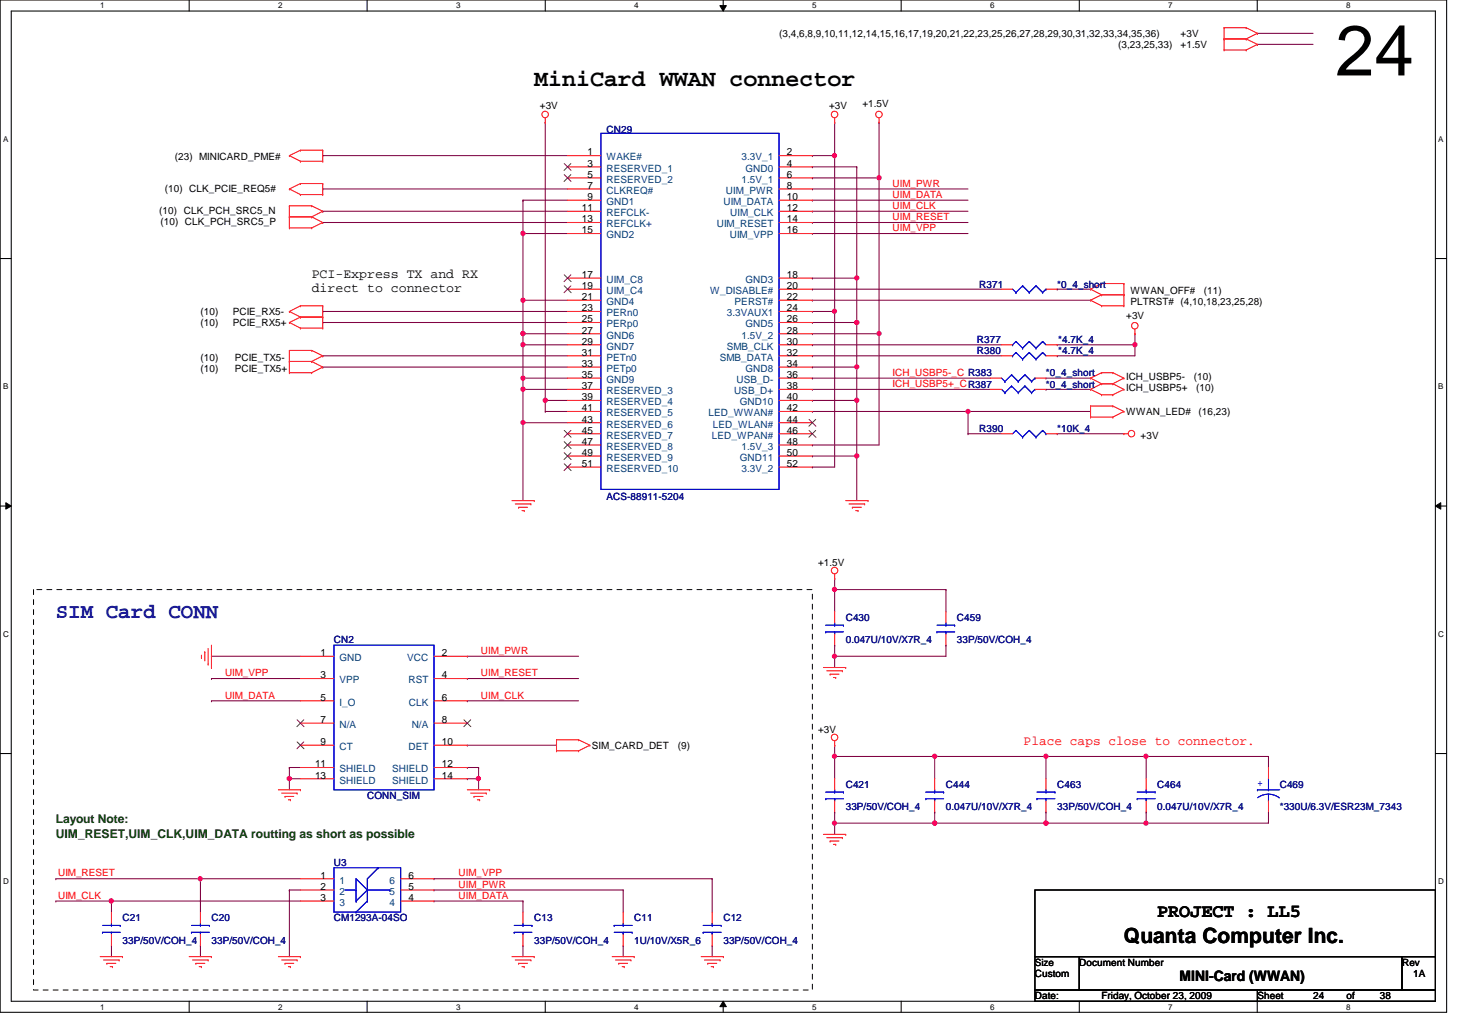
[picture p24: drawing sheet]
<svg xmlns="http://www.w3.org/2000/svg" width="297mm" height="210mm" viewBox="0 0 297 210" stroke-linecap="round" stroke-linejoin="round" font-family="sans-serif">
<defs><g id="words">
<text font-size="14.4" x="271.3" y="15.3">24</text>
<text font-size="4.7" x="108.5" y="17.5">MiniCard WWAN connector</text>
<text font-size="4.3" fill="#000080" x="11.3" y="125.6">SIM Card CONN</text>
<text font-size="4.3" x="228.3" y="191.6">Quanta Computer Inc.</text>
<text font-size="3.8" x="235.1" y="186.3">PROJECT : LL5</text>
<text font-size="2.9" x="239.6" y="199.3">MINI-Card (WWAN)</text>
<g font-size="2.7">
<text x="63.3" y="56.4">PCI-Express TX and RX</text>
<text x="63.3" y="59.3">direct to connector</text>
</g>
<text font-size="2.7" fill="#f00" x="208" y="151.3">Place caps close to connector.</text>
<g font-size="2.5" fill="#004000">
<text x="11.3" y="167.3">Layout Note:</text>
<text x="11.3" y="170.2">UIM_RESET,UIM_CLK,UIM_DATA routting as short as possible</text>
</g>
<g font-size="2">
<text x="158.3" y="7.5">(3,4,6,8,9,10,11,12,14,15,16,17,19,20,21,22,23,25,26,27,28,29,30,31,32,33,34,35,36)</text>
<text x="227.2" y="9.8">(3,23,25,33)</text>
<text x="239.9" y="9.8">+1.5V</text>
<text x="239.9" y="7.5">+3V</text>
<text x="109.7" y="22.2">+3V</text>
<text x="168.4" y="22.2">+3V</text>
<text x="175.2" y="21.8">+1.5V</text>
<text x="35.5" y="32.4">(23) MINICARD_PME#</text>
<text x="119.4" y="31.6">1</text>
<text x="119.4" y="33.9">3</text>
<text x="159.8" y="31.6">2</text>
<text x="159.8" y="33.9">4</text>
<text x="33.5" y="38.9">(10) CLK_PCIE_REQ5#</text>
<text x="119.4" y="36.1">5</text>
<text x="119.4" y="38.4">7</text>
<text x="119.4" y="40.6">9</text>
<text x="159.8" y="36.1">6</text>
<text x="159.8" y="38.4">8</text>
<text x="159.8" y="40.6">10</text>
<text x="32.3" y="43.5">(10) CLK_PCH_SRC5_N</text>
<text x="32.6" y="45.8">(10) CLK_PCH_SRC5_P</text>
<text x="118.2" y="42.9">11</text>
<text x="118.2" y="45.2">13</text>
<text x="118.2" y="47.4">15</text>
<text x="159.8" y="42.9">12</text>
<text x="159.8" y="45.2">14</text>
<text x="159.8" y="47.4">16</text>
<text x="118.2" y="56.5">17</text>
<text x="118.2" y="58.7">19</text>
<text x="159.8" y="56.5">18</text>
<text x="159.8" y="58.7">20</text>
<text x="229.7" y="59.8">WWAN_OFF#</text>
<text x="244.6" y="59.8">(11)</text>
<text x="40.7" y="64.1">(10)</text>
<text x="47.3" y="64.1">PCIE_RX5-</text>
<text x="118.2" y="61">21</text>
<text x="118.2" y="63.2">23</text>
<text x="118.2" y="65.5">25</text>
<text x="159.8" y="61">22</text>
<text x="159.8" y="63.2">24</text>
<text x="159.8" y="65.5">26</text>
<text x="228.8" y="64.7">+3V</text>
<text x="229.7" y="62">PLTRST# (4,10,18,23,25,28)</text>
<text x="40.7" y="66.3">(10)</text>
<text x="47.3" y="66.3">PCIE_RX5+</text>
<text x="118.2" y="67.8">27</text>
<text x="118.2" y="70">29</text>
<text x="159.8" y="67.8">28</text>
<text x="159.8" y="70">30</text>
<text x="40.7" y="75.6">(10)</text>
<text x="40.7" y="73.3">(10)</text>
<text x="47.7" y="75.6">PCIE_TX5+</text>
<text x="47.7" y="73.3">PCIE_TX5-</text>
<text x="118.2" y="72.3">31</text>
<text x="118.2" y="74.5">33</text>
<text x="118.2" y="76.8">35</text>
<text x="159.8" y="72.3">32</text>
<text x="159.8" y="74.5">34</text>
<text x="159.8" y="76.8">36</text>
<text x="228.8" y="77.2">ICH_USBP5-</text>
<text x="242.6" y="77.2">(10)</text>
<text x="118.2" y="79.1">37</text>
<text x="118.2" y="81.3">39</text>
<text x="118.2" y="83.6">41</text>
<text x="159.8" y="79.1">38</text>
<text x="159.8" y="81.3">40</text>
<text x="159.8" y="83.6">42</text>
<text x="228.8" y="79.4">ICH_USBP5+</text>
<text x="243" y="79.4">(10)</text>
<text x="118.2" y="85.9">43</text>
<text x="118.2" y="88.1">45</text>
<text x="159.8" y="85.9">44</text>
<text x="159.8" y="88.1">46</text>
<text x="228.8" y="84.4">WWAN_LED#</text>
<text x="231.7" y="89.2">+3V</text>
<text x="243.5" y="84.4">(16,23)</text>
<text x="118.2" y="90.4">47</text>
<text x="118.2" y="92.6">49</text>
<text x="118.2" y="94.9">51</text>
<text x="159.8" y="90.4">48</text>
<text x="159.8" y="92.6">50</text>
<text x="159.8" y="94.9">52</text>
<text x="166.2" y="114.9">+1.5V</text>
<text x="65.1" y="133.3">1</text>
<text x="65.1" y="137.8">3</text>
<text x="89.7" y="133.3">2</text>
<text x="89.7" y="137.8">4</text>
<text x="65.1" y="142.4">5</text>
<text x="89.7" y="142.4">6</text>
<text x="65.1" y="146.9">7</text>
<text x="89.7" y="146.9">8</text>
<text x="166.2" y="148.8">+3V</text>
<text x="64" y="155.9">11</text>
<text x="65.1" y="151.4">9</text>
<text x="89.7" y="151.4">10</text>
<text x="89.7" y="155.9">12</text>
<text x="120.3" y="152.2">SIM_CARD_DET</text>
<text x="137.7" y="152.2">(9)</text>
<text x="64" y="158.2">13</text>
<text x="89.7" y="158.2">14</text>
<text x="65.1" y="178.5">1</text>
<text x="83" y="178.5">6</text>
<text x="65.1" y="180.8">2</text>
<text x="65.1" y="183">3</text>
<text x="83" y="183">4</text>
<text x="83" y="180.8">5</text>
<text x="210.3" y="196.3">Size</text>
<text x="219.3" y="196.3">Document Number</text>
<text x="284.9" y="196.3">Rev</text>
<text x="210.3" y="203.1">Date:</text>
<text x="210.3" y="198.5">Custom</text>
<text x="223.8" y="203.1">Friday, October 23, 2009</text>
<text x="255.5" y="203.1">Sheet</text>
<text x="266.8" y="203.1">24</text>
<text x="273.6" y="203.1">of</text>
<text x="280.3" y="203.1">38</text>
<text x="287.1" y="198.5">1A</text>
</g>
<g font-size="2" fill="#000080">
<text x="123.2" y="27">CN29</text>
<text x="199" y="58.4">R371</text>
<text x="214.8" y="58.4">*0_4_short</text>
<text x="198.5" y="72">R380</text>
<text x="198.5" y="69.7">R377</text>
<text x="215" y="72">*4.7K_4</text>
<text x="215" y="69.7">*4.7K_4</text>
<text x="212.5" y="76.5">*0_4_short</text>
<text x="212.5" y="78.7">*0_4_short</text>
<text x="199" y="87.8">R390</text>
<text x="214.8" y="87.8">*10K_4</text>
<text x="123.2" y="101.6">ACS-88911-5204</text>
<text x="67.9" y="130.7">CN2</text>
<text x="171.8" y="126.2">C430</text>
<text x="171.8" y="130.7">0.047U/10V/X7R_4</text>
<text x="194.4" y="126.2">C459</text>
<text x="194.4" y="130.7">33P/50V/COH_4</text>
<text x="171.8" y="160.1">C421</text>
<text x="192.2" y="160.1">C444</text>
<text x="214.8" y="160.1">C463</text>
<text x="235.1" y="160.1">C464</text>
<text x="260" y="160.1">C469</text>
<text x="74.6" y="162.4">CONN_SIM</text>
<text x="171.8" y="164.6">33P/50V/COH_4</text>
<text x="192.2" y="164.6">0.047U/10V/X7R_4</text>
<text x="214.8" y="164.6">33P/50V/COH_4</text>
<text x="235.1" y="164.6">0.047U/10V/X7R_4</text>
<text x="260" y="164.6">*330U/6.3V/ESR23M_7343</text>
<text x="67.9" y="175.9">U3</text>
<text x="24.9" y="187.2">C21</text>
<text x="24.9" y="191.8">33P/50V/COH_4</text>
<text x="43" y="187.2">C20</text>
<text x="43" y="191.8">33P/50V/COH_4</text>
<text x="67.9" y="187.2">CM1293A-04SO</text>
<text x="108.5" y="187.2">C13</text>
<text x="108.5" y="191.8">33P/50V/COH_4</text>
<text x="128.9" y="187.2">C11</text>
<text x="128.9" y="191.8">1U/10V/X5R_6</text>
<text x="147" y="187.2">C12</text>
<text x="147" y="191.8">33P/50V/COH_4</text>
</g>
<g font-size="2" fill="#004080">
<text x="123.2" y="32.6">WAKE#</text>
<text x="123.2" y="34.9">RESERVED_1</text>
<text x="150.7" y="32.6">3.3V_1</text>
<text x="151.5" y="34.9">GND0</text>
<text x="123.2" y="37.1">RESERVED_2</text>
<text x="123.2" y="39.4">CLKREQ#</text>
<text x="123.2" y="41.7">GND1</text>
<text x="147" y="41.7">UIM_DATA</text>
<text x="147.5" y="39.4">UIM_PWR</text>
<text x="150.7" y="37.1">1.5V_1</text>
<text x="123.2" y="43.9">REFCLK-</text>
<text x="123.2" y="46.2">REFCLK+</text>
<text x="145.6" y="46.2">UIM_RESET</text>
<text x="148.4" y="43.9">UIM_CLK</text>
<text x="123.2" y="48.4">GND2</text>
<text x="148.3" y="48.4">UIM_VPP</text>
<text x="123.2" y="57.5">UIM_C8</text>
<text x="123.2" y="59.7">UIM_C4</text>
<text x="144.3" y="59.7">W_DISABLE#</text>
<text x="151.5" y="57.5">GND3</text>
<text x="123.2" y="62">GND4</text>
<text x="123.2" y="64.3">PERn0</text>
<text x="147.7" y="64.3">3.3VAUX1</text>
<text x="149.3" y="62">PERST#</text>
<text x="123.2" y="66.5">PERp0</text>
<text x="123.2" y="68.8">GND6</text>
<text x="123.2" y="71">GND7</text>
<text x="147.7" y="71">SMB_CLK</text>
<text x="150.7" y="68.8">1.5V_2</text>
<text x="151.5" y="66.5">GND5</text>
<text x="123.2" y="73.3">PETn0</text>
<text x="123.2" y="75.6">PETp0</text>
<text x="123.2" y="77.8">GND9</text>
<text x="146.3" y="73.3">SMB_DATA</text>
<text x="149.6" y="77.8">USB_D-</text>
<text x="151.5" y="75.6">GND8</text>
<text x="123.2" y="80.1">RESERVED_3</text>
<text x="123.2" y="82.3">RESERVED_4</text>
<text x="149.1" y="80.1">USB_D+</text>
<text x="150.3" y="82.3">GND10</text>
<text x="123.2" y="84.6">RESERVED_5</text>
<text x="123.2" y="86.9">RESERVED_6</text>
<text x="123.2" y="89.1">RESERVED_7</text>
<text x="144" y="84.6">LED_WWAN#</text>
<text x="144.6" y="89.1">LED_WPAN#</text>
<text x="144.9" y="86.9">LED_WLAN#</text>
<text x="123.2" y="91.4">RESERVED_8</text>
<text x="123.2" y="93.6">RESERVED_9</text>
<text x="123.2" y="95.9">RESERVED_10</text>
<text x="150.3" y="93.6">GND11</text>
<text x="150.7" y="91.4">1.5V_3</text>
<text x="150.7" y="95.9">3.3V_2</text>
<text x="69" y="134.3">GND</text>
<text x="82.7" y="134.3">VCC</text>
<text x="69" y="138.9">VPP</text>
<text x="69" y="143.4">I_O</text>
<text x="83" y="138.9">RST</text>
<text x="83.1" y="143.4">CLK</text>
<text x="69" y="147.9">N/A</text>
<text x="83.6" y="147.9">N/A</text>
<text x="69" y="152.4">CT</text>
<text x="83" y="152.4">DET</text>
<text x="69" y="159.2">SHIELD</text>
<text x="69" y="156.9">SHIELD</text>
<text x="79.7" y="159.2">SHIELD</text>
<text x="79.7" y="156.9">SHIELD</text>
<text x="69" y="179.5">1</text>
<text x="79.1" y="179.5">6</text>
<text x="69" y="181.8">2</text>
<text x="69" y="184.1">3</text>
<text x="79.1" y="184.1">4</text>
<text x="79.1" y="181.8">5</text>
</g>
<g font-size="2" fill="#f00">
<text x="181.4" y="37.9">UIM_PWR</text>
<text x="181.4" y="40.2">UIM_DATA</text>
<text x="181.4" y="44.7">UIM_RESET</text>
<text x="181.4" y="42.5">UIM_CLK</text>
<text x="181.4" y="47">UIM_VPP</text>
<text x="181.4" y="76.4">ICH_USBP5-_C R383</text>
<text x="181.4" y="78.7">ICH_USBP5+_CR387</text>
<text x="45.7" y="137.4">UIM_VPP</text>
<text x="97.7" y="132.9">UIM_PWR</text>
<text x="97.7" y="137.4">UIM_RESET</text>
<text x="45.7" y="141.9">UIM_DATA</text>
<text x="97.7" y="141.9">UIM_CLK</text>
<text x="11.8" y="178.1">UIM_RESET</text>
<text x="93.2" y="178.1">UIM_VPP</text>
<text x="11.8" y="182.6">UIM_CLK</text>
<text x="93.2" y="182.6">UIM_DATA</text>
<text x="93.2" y="180.4">UIM_PWR</text>
</g>
<text font-size="2" fill="#00f" x="255.5" y="159.8">+</text>
<g font-size="1.6">
<text x="20.4" y="1.7">1</text>
<text x="56.5" y="1.7">2</text>
<text x="92.7" y="1.7">3</text>
<text x="128.9" y="1.7">4</text>
<text x="165" y="1.7">5</text>
<text x="201.2" y="1.7">6</text>
<text x="237.4" y="1.7">7</text>
<text x="273.5" y="1.7">8</text>
<text x=".6" y="28.8">A</text>
<text x="292.2" y="28.8">A</text>
<text x=".6" y="79.1">B</text>
<text x="292.2" y="79.1">B</text>
<text x=".6" y="129.4">C</text>
<text x="292.2" y="129.4">C</text>
<text x=".6" y="179.7">D</text>
<text x="292.2" y="179.7">D</text>
<text x="20.4" y="205.1">1</text>
<text x="56.5" y="205.1">2</text>
<text x="92.7" y="205.1">3</text>
<text x="128.9" y="205.1">4</text>
<text x="165" y="205.1">5</text>
<text x="201.2" y="205.1">6</text>
<text x="237.4" y="205.1">7</text>
<text x="273.5" y="205.1">8</text>
</g>
</g></defs>
<path d="M0 0h293.9v205.7h-293.9zM2.3 2.2h289.3v201.3h-289.3z" fill="none" stroke="#000" stroke-width=".21"/>
<g fill="#fff">
<path d="M20.4 .3h.8v1.8h-.8z"/>
<path d="M20.4 203.7h.8v1.8h-.8z"/>
</g>
<path d="M38.4 0v2.2M38.4 203.5v2.2" fill="none" stroke="#000" stroke-width=".21"/>
<g fill="#fff">
<path d="M56.5 .3h.9v1.8h-.9z"/>
<path d="M56.5 203.7h.9v1.8h-.9z"/>
</g>
<path d="M74.6 0v2.2M74.6 203.5v2.2" fill="none" stroke="#000" stroke-width=".21"/>
<g fill="#fff">
<path d="M92.7 .3h.9v1.8h-.9z"/>
<path d="M92.7 203.7h.9v1.8h-.9z"/>
</g>
<path d="M110.8 0v2.2M110.8 203.5v2.2" fill="none" stroke="#000" stroke-width=".21"/>
<g fill="#fff">
<path d="M128.9 .3h.8v1.8h-.8z"/>
<path d="M128.9 203.7h.8v1.8h-.8z"/>
</g>
<path d="M146.9 0v2.2M146.9 203.5v2.2" fill="none" stroke="#000" stroke-width=".21"/>
<path d="M146.3 1.1h1.3l-.7 1.1zM146.9 203.5l.7 1.1h-1.3z" fill="#000"/>
<path d="M146.3 1.1h1.3l-.7 1.1zM146.9 203.5l.7 1.1h-1.3z" fill="none" stroke="#000" stroke-width=".2"/>
<g fill="#fff">
<path d="M165 .3h.9v1.8h-.9z"/>
<path d="M165 203.7h.9v1.8h-.9z"/>
</g>
<path d="M183.1 0v2.2M183.1 203.5v2.2" fill="none" stroke="#000" stroke-width=".21"/>
<g fill="#fff">
<path d="M201.2 .3h.9v1.8h-.9z"/>
<path d="M201.2 203.7h.9v1.8h-.9z"/>
</g>
<path d="M219.3 0v2.2M219.3 203.5v2.2" fill="none" stroke="#000" stroke-width=".21"/>
<g fill="#fff">
<path d="M237.4 .3h.8v1.8h-.8z"/>
<path d="M237.4 203.7h.8v1.8h-.8z"/>
</g>
<path d="M255.4 0v2.2M255.4 203.5v2.2" fill="none" stroke="#000" stroke-width=".21"/>
<g fill="#fff">
<path d="M273.5 .3h.9v1.8h-.9z"/>
<path d="M273.5 203.7h.9v1.8h-.9z"/>
<path d="M.6 27.4h1.1v1.8h-1.1z"/>
<path d="M292.2 27.4h1.1v1.8h-1.1z"/>
<path d="M.6 77.7h1.1v1.8h-1.1z"/>
<path d="M292.2 77.7h1.1v1.8h-1.1z"/>
</g>
<path d="M0 52.5h2.3M291.6 52.5h2.3" fill="none" stroke="#000" stroke-width=".21"/>
<g fill="#fff">
<path d="M.6 128h1.2v1.8h-1.2z"/>
<path d="M292.2 128h1.2v1.8h-1.2z"/>
</g>
<path d="M0 102.8h2.3M291.6 102.8h2.3" fill="none" stroke="#000" stroke-width=".21"/>
<path d="M1.2 102.2l1.1 .6-1.1 .7zM291.6 102.8l1.1-.6v1.3z" fill="#000"/>
<path d="M1.2 102.2l1.1 .6-1.1 .7zM291.6 102.8l1.1-.6v1.3z" fill="none" stroke="#000" stroke-width=".2"/>
<g fill="#fff">
<path d="M.6 178.3h1.2v1.8h-1.2z"/>
<path d="M292.2 178.3h1.2v1.8h-1.2z"/>
</g>
<path d="M0 153.1h2.3M291.6 153.1h2.3" fill="none" stroke="#000" stroke-width=".21"/>
<path d="M165.1 33.9h.1M165.1 33.9h9M174.1 33.9h.1M174.1 33.9v31.6M174.1 56.5h.1M165.1 63.3h.1M165.1 63.3h4.5M165.1 94.9h.1M165.1 94.9h4.5M174.1 92.7h.1M174.1 92.7v9" fill="none" stroke="#800040" stroke-width=".21"/>
<circle cx="174.1" cy="65.5" r=".43" fill="#f0f"/>
<circle cx="174.1" cy="65.5" r=".43" fill="none" stroke="#f0f" stroke-width=".21"/>
<circle cx="174.1" cy="56.5" r=".43" fill="#f0f"/>
<circle cx="174.1" cy="56.5" r=".43" fill="none" stroke="#f0f" stroke-width=".21"/>
<path d="M174.1 65.5h.1M174.1 65.5v9.1" fill="none" stroke="#800040" stroke-width=".21"/>
<circle cx="174.1" cy="65.5" r=".43" fill="#f0f"/>
<circle cx="174.1" cy="65.5" r=".43" fill="none" stroke="#f0f" stroke-width=".21"/>
<path d="M106.3 76.8h.1M106.3 76.8h9" fill="none" stroke="#800040" stroke-width=".21"/>
<circle cx="106.3" cy="76.8" r=".43" fill="#f0f"/>
<circle cx="106.3" cy="76.8" r=".43" fill="none" stroke="#f0f" stroke-width=".21"/>
<path d="M106.3 70.1h.1M106.3 70.1h9" fill="none" stroke="#800040" stroke-width=".21"/>
<circle cx="106.2" cy="70" r=".44" fill="#f0f"/>
<circle cx="106.2" cy="70" r=".44" fill="none" stroke="#f0f" stroke-width=".21"/>
<path d="M106.3 67.8h.1M106.3 67.8h9M106.3 85.9h.1M106.3 85.9v15.8" fill="none" stroke="#800040" stroke-width=".21"/>
<circle cx="106.3" cy="85.8" r=".43" fill="#f0f"/>
<circle cx="106.3" cy="85.8" r=".43" fill="none" stroke="#f0f" stroke-width=".21"/>
<path d="M106.3 61h.1M106.3 61h9M106.3 61v6.8" fill="none" stroke="#800040" stroke-width=".21"/>
<circle cx="106.3" cy="67.8" r=".43" fill="#f0f"/>
<circle cx="106.3" cy="67.8" r=".43" fill="none" stroke="#f0f" stroke-width=".21"/>
<circle cx="106.3" cy="61" r=".43" fill="#f0f"/>
<circle cx="106.3" cy="61" r=".43" fill="none" stroke="#f0f" stroke-width=".21"/>
<path d="M106.3 47.5h.1M106.3 47.5h9" fill="none" stroke="#800040" stroke-width=".21"/>
<circle cx="106.2" cy="47.4" r=".44" fill="#f0f"/>
<circle cx="106.2" cy="47.4" r=".44" fill="none" stroke="#f0f" stroke-width=".21"/>
<path d="M106.3 47.5h.1M106.3 40.7h.1M106.3 47.5v13.5M106.3 40.7h9M169.6 63.3h.1M169.6 63.3v31.6" fill="none" stroke="#800040" stroke-width=".21"/>
<circle cx="169.5" cy="63.2" r=".43" fill="#f0f"/>
<circle cx="169.5" cy="63.2" r=".43" fill="none" stroke="#f0f" stroke-width=".21"/>
<path d="M169.6 24.8h.1M169.6 24.8v6.8" fill="none" stroke="#800040" stroke-width=".21"/>
<circle cx="169.5" cy="31.6" r=".43" fill="#f0f"/>
<circle cx="169.5" cy="31.6" r=".43" fill="none" stroke="#f0f" stroke-width=".21"/>
<path d="M165.1 36.2h.1M165.1 36.2h13.5M178.6 36.2h.1M178.6 36.2v31.6" fill="none" stroke="#800040" stroke-width=".21"/>
<circle cx="178.6" cy="67.8" r=".43" fill="#f0f"/>
<circle cx="178.6" cy="67.8" r=".43" fill="none" stroke="#f0f" stroke-width=".21"/>
<circle cx="178.6" cy="36.1" r=".44" fill="#f0f"/>
<circle cx="178.6" cy="36.1" r=".44" fill="none" stroke="#f0f" stroke-width=".21"/>
<g fill="none" stroke="#800040" stroke-width=".21">
<path d="M165.1 38.4h.1M165.1 38.4h31.6M178.6 24.8h.1M178.6 24.8v11.4M165.1 40.7h.1M165.1 45.2h.1M165.1 42.9h.1M165.1 47.5h.1M165.1 40.7h31.6M165.1 45.2h31.6M165.1 42.9h31.6M165.1 47.5h31.6"/>
<path d="M65.6 74.6h.1M65.6 72.3h.1M65.6 65.5h.1M65.6 72.3h49.7M65.6 74.6h49.7M65.6 65.5h49.7M165.1 67.8h.1M165.1 70.1h.1M165.1 72.3h.1M165.1 67.8h13.5M165.1 70.1h38.4M165.1 72.3h38.4"/>
<path d="M178.6 67.8h.1M178.6 67.8v22.6h-13.5M165.1 90.4h.1M174.1 81.4h.1M174.1 81.4v11.3"/>
</g>
<circle cx="174.1" cy="92.6" r=".44" fill="#f0f"/>
<circle cx="174.1" cy="92.6" r=".44" fill="none" stroke="#f0f" stroke-width=".21"/>
<path d="M106.3 40.7h.1M106.3 40.7v6.8M106.3 70.1h.1M106.3 67.8h.1M106.3 67.8v9" fill="none" stroke="#800040" stroke-width=".21"/>
<circle cx="106.3" cy="67.8" r=".43" fill="#f0f"/>
<circle cx="106.3" cy="67.8" r=".43" fill="none" stroke="#f0f" stroke-width=".21"/>
<g fill="none" stroke="#800040" stroke-width=".21">
<path d="M65.6 31.6h.1M65.6 38.4h.1M65.6 31.6h49.7M65.6 38.4h49.7M165.1 31.6h.1M165.1 31.6h4.5M165.1 56.5h.1M165.1 56.5h9M65.6 63.3h.1M65.6 63.3h49.7M106.3 79.1h.1M106.3 79.1v6.8"/>
<path d="M165.1 65.5h.1M165.1 74.6h.1M165.1 65.5h9M165.1 74.6h9M110.8 83.6h.1M110.8 83.6h4.5M165.1 92.7h.1M165.1 92.7h9M169.6 167.3h.1M169.6 167.3v2.2M169.6 167.3h20.3"/>
</g>
<circle cx="189.9" cy="167.3" r=".43" fill="#f0f"/>
<circle cx="189.9" cy="167.3" r=".43" fill="none" stroke="#f0f" stroke-width=".21"/>
<circle cx="169.5" cy="167.3" r=".43" fill="#f0f"/>
<circle cx="169.5" cy="167.3" r=".43" fill="none" stroke="#f0f" stroke-width=".21"/>
<path d="M232.9 167.3h.1M232.9 167.3h24.8" fill="none" stroke="#800040" stroke-width=".21"/>
<circle cx="232.8" cy="167.3" r=".43" fill="#f0f"/>
<circle cx="232.8" cy="167.3" r=".43" fill="none" stroke="#f0f" stroke-width=".21"/>
<path d="M189.9 167.3h.1M189.9 167.3h22.6" fill="none" stroke="#800040" stroke-width=".21"/>
<circle cx="212.5" cy="167.3" r=".43" fill="#f0f"/>
<circle cx="212.5" cy="167.3" r=".43" fill="none" stroke="#f0f" stroke-width=".21"/>
<circle cx="189.9" cy="167.3" r=".43" fill="#f0f"/>
<circle cx="189.9" cy="167.3" r=".43" fill="none" stroke="#f0f" stroke-width=".21"/>
<path d="M169.6 153.7h.1M169.6 153.7v4.5M189.9 153.7h.1M189.9 153.7h43M212.5 153.7h.1M212.5 153.7v4.5" fill="none" stroke="#800040" stroke-width=".21"/>
<circle cx="212.5" cy="153.7" r=".43" fill="#f0f"/>
<circle cx="212.5" cy="153.7" r=".43" fill="none" stroke="#f0f" stroke-width=".21"/>
<circle cx="189.9" cy="153.7" r=".43" fill="#f0f"/>
<circle cx="189.9" cy="153.7" r=".43" fill="none" stroke="#f0f" stroke-width=".21"/>
<path d="M169.6 151.4h.1M169.6 151.4v2.3M189.9 153.7h.1M189.9 153.7v4.5M232.9 153.7h.1M232.9 153.7v4.5M232.9 153.7h24.8M212.5 165h.1M212.5 165v2.3" fill="none" stroke="#800040" stroke-width=".21"/>
<circle cx="232.8" cy="153.7" r=".43" fill="#f0f"/>
<circle cx="232.8" cy="153.7" r=".43" fill="none" stroke="#f0f" stroke-width=".21"/>
<path d="M169.6 153.7h.1M169.6 153.7h20.3" fill="none" stroke="#800040" stroke-width=".21"/>
<circle cx="169.5" cy="153.7" r=".43" fill="#f0f"/>
<circle cx="169.5" cy="153.7" r=".43" fill="none" stroke="#f0f" stroke-width=".21"/>
<path d="M257.7 153.7h.1M257.7 153.7v2.3M169.6 165h.1M169.6 165v2.3M189.9 165h.1M189.9 165v2.3M212.5 167.3h.1M232.9 165h.1M232.9 165v2.3h-20.4" fill="none" stroke="#800040" stroke-width=".21"/>
<circle cx="212.5" cy="167.3" r=".43" fill="#f0f"/>
<circle cx="212.5" cy="167.3" r=".43" fill="none" stroke="#f0f" stroke-width=".21"/>
<path d="M169.6 131.1h.1M169.6 133.3h.1M169.6 131.1v2.2M169.6 133.3h22.6" fill="none" stroke="#800040" stroke-width=".21"/>
<circle cx="169.5" cy="133.3" r=".43" fill="#f0f"/>
<circle cx="169.5" cy="133.3" r=".43" fill="none" stroke="#f0f" stroke-width=".21"/>
<path d="M169.6 117.5h.1M169.6 119.8h.1M169.6 117.5v2.3M169.6 119.8h22.6M192.2 131.1h.1M192.2 131.1v2.2" fill="none" stroke="#800040" stroke-width=".21"/>
<circle cx="169.5" cy="119.8" r=".43" fill="#f0f"/>
<circle cx="169.5" cy="119.8" r=".43" fill="none" stroke="#f0f" stroke-width=".21"/>
<path d="M110.8 81.4h.1M110.8 81.4v2.2M169.6 119.8h.1M169.6 119.8v4.5M192.2 119.8h.1M192.2 119.8v4.5M169.6 133.3h.1M169.6 133.3v2.3" fill="none" stroke="#800040" stroke-width=".21"/>
<circle cx="110.8" cy="81.3" r=".44" fill="#f0f"/>
<circle cx="110.8" cy="81.3" r=".44" fill="none" stroke="#f0f" stroke-width=".21"/>
<path d="M196.7 83.6h.1M196.7 83.6h24.9" fill="none" stroke="#800040" stroke-width=".21"/>
<circle cx="196.7" cy="83.6" r=".43" fill="#f0f"/>
<circle cx="196.7" cy="83.6" r=".43" fill="none" stroke="#f0f" stroke-width=".21"/>
<g fill="none" stroke="#800040" stroke-width=".21">
<path d="M110.8 24.8h.1M110.8 24.8v56.6M169.6 31.6h.1M169.6 31.6v31.7M65.6 45.2h.1M65.6 42.9h.1M65.6 45.2h49.7M65.6 42.9h49.7M165.1 58.8h.1M165.1 58.8h38.4M214.8 58.8h.1M214.8 58.8h6.8"/>
<path d="M165.1 61h.1M165.1 79.1h.1M165.1 76.8h.1M165.1 61h56.5M165.1 79.1h36.1M165.1 76.8h36.1M212.5 76.8h.1M212.5 79.1h.1M212.5 79.1h9.1M212.5 76.8h9.1M106.3 85.9h.1M106.3 85.9h9"/>
<path d="M110.8 81.4h.1M110.8 81.4h4.5M165.1 83.6h.1M165.1 81.4h.1M165.1 81.4h9M165.1 83.6h31.6M196.7 88.1h.1M196.7 83.6h.1M196.7 88.1h6.8M196.7 83.6v4.5M214.8 88.1h.1M214.8 88.1h13.5"/>
<path d="M257.7 165h.1M257.7 165v2.3"/>
</g>
<circle cx="174.1" cy="81.3" r=".44" fill="#f0f"/>
<circle cx="174.1" cy="81.3" r=".44" fill="none" stroke="#f0f" stroke-width=".21"/>
<path d="M106.3 79.1h.1M106.3 79.1h9" fill="none" stroke="#800040" stroke-width=".21"/>
<circle cx="106.3" cy="79.1" r=".43" fill="#f0f"/>
<circle cx="106.3" cy="79.1" r=".43" fill="none" stroke="#f0f" stroke-width=".21"/>
<path d="M255.5 9h.1M255.5 6.8h.1M255.5 9h11.3M255.5 6.8h11.3M106.3 76.8h.1M106.3 76.8v2.3M214.8 70.1h.1M214.8 72.3h.1M214.8 70.1h15.8M230.6 70.1h.1M230.6 70.1v2.2h-15.8" fill="none" stroke="#800040" stroke-width=".21"/>
<circle cx="230.6" cy="70" r=".44" fill="#f0f"/>
<circle cx="230.6" cy="70" r=".44" fill="none" stroke="#f0f" stroke-width=".21"/>
<path d="M174.1 74.6h.1M174.1 74.6v6.8M230.6 67.8h.1M230.6 67.8v2.3" fill="none" stroke="#800040" stroke-width=".21"/>
<circle cx="174.1" cy="74.5" r=".43" fill="#f0f"/>
<circle cx="174.1" cy="74.5" r=".43" fill="none" stroke="#f0f" stroke-width=".21"/>
<path d="M11.3 178.6h.1M11.3 178.6h49.7M40.7 178.6h.1M40.7 178.6v6.7M22.6 192.2h.1M22.6 183.1h.1M22.6 183.1v2.2M22.6 192.2v2.2" fill="none" stroke="#800040" stroke-width=".21"/>
<circle cx="40.7" cy="178.6" r=".43" fill="#f0f"/>
<circle cx="40.7" cy="178.6" r=".43" fill="none" stroke="#f0f" stroke-width=".21"/>
<path d="M22.6 183.1h.1M22.6 183.1h38.4" fill="none" stroke="#800040" stroke-width=".21"/>
<circle cx="22.6" cy="183.1" r=".44" fill="#f0f"/>
<circle cx="22.6" cy="183.1" r=".44" fill="none" stroke="#f0f" stroke-width=".21"/>
<g fill="none" stroke="#800040" stroke-width=".21">
<path d="M58.8 158.2h.1M58.8 158.2h2.2M95 158.2h.1M97.2 156h.1M97.2 156v2.2h-2.2M88.2 178.6h.1M88.2 178.6h56.5M144.7 178.6h.1M144.7 178.6v6.7M11.3 183.1h.1M11.3 183.1h11.3M40.7 192.2h.1"/>
<path d="M40.7 192.2v2.2M58.8 180.8h.1M58.8 180.8h2.2M58.8 180.8v13.6M88.2 183.1h.1M88.2 180.8h.1M88.2 180.8h38.4M88.2 183.1h18.1M106.3 192.2h.1M106.3 183.1h.1M106.3 183.1v2.2M106.3 192.2v2.2"/>
<path d="M126.6 192.2h.1M126.6 180.8h.1M126.6 180.8v4.5M126.6 192.2v2.2M144.7 192.2h.1M144.7 192.2v2.2"/>
</g>
<circle cx="58.8" cy="158.2" r=".44" fill="#f0f"/>
<circle cx="58.8" cy="158.2" r=".44" fill="none" stroke="#f0f" stroke-width=".21"/>
<g fill="none" stroke="#800040" stroke-width=".21">
<path d="M43 133.3h.1M43 137.9h.1M43 133.3h18M43 137.9h18M95 133.3h.1M95 137.9h.1M95 133.3h22.6M95 137.9h22.6M43 142.4h.1M43 142.4h18M58.8 156h.1M58.8 158.2h.1"/>
<path d="M58.8 156v4.5M58.8 156h2.2M95 151.4h.1M95 142.4h.1M95 156h.1M95 151.4h18.1M95 156h2.2M95 142.4h22.6M97.2 158.2h.1M97.2 158.2v2.3"/>
</g>
<circle cx="97.2" cy="158.2" r=".43" fill="#f0f"/>
<circle cx="97.2" cy="158.2" r=".43" fill="none" stroke="#f0f" stroke-width=".21"/>
<g fill="none" stroke="#f00" stroke-width=".21">
<path d="M248.7 10.2h.1M248.7 7.9h.1M248.7 5.6h.1M248.7 7.9h4.5M248.7 10.2h4.5M248.7 5.6v4.6M248.7 5.6h4.5M253.2 7.9h.1M253.2 10.2h.1M253.2 5.6h.1M253.2 7.9l2.3 1.1M253.2 5.6l2.3 1.2"/>
<path d="M255.5 9h.1M255.5 6.8h.1M255.5 9l-2.3 1.2M255.5 6.8l-2.3 1.1M58.8 38.4h.1M58.8 31.6h.1M58.8 38.4l2.2 1.1M58.8 31.6l2.2 1.2M61 37.3h.1M61 39.5h.1M61 30.5h.1M61 32.8h.1"/>
<path d="M61 37.3l-2.2 1.1M61 37.3h4.6M61 39.5h4.6M61 30.5l-2.2 1.1M61 30.5h4.6M61 32.8h4.6M65.6 37.3h.1M65.6 39.5h.1M65.6 30.5h.1M65.6 32.8h.1M65.6 30.5v2.3M65.6 37.3v2.2"/>
<path d="M110.8 24.8h.1M110.8 24v.8M115.3 31.6h6.8M115.3 33.9h6.8M115.3 36.2h6.8M115.3 38.4h6.8M158.3 31.6h6.8M158.3 33.9h6.8M158.3 36.2h6.8M158.3 38.4h6.8M169.6 24.8h.1M169.6 24v.8"/>
<path d="M178.6 24.8h.1M178.6 24v.8M58.8 44.1h.1M58.8 41.8h.1M58.8 46.3h.1M58.8 41.8v4.5M58.8 41.8h4.5M58.8 44.1h4.5M58.8 46.3h4.5M63.3 41.8h.1M63.3 44.1h.1M63.3 46.3h.1"/>
<path d="M63.3 41.8l2.3 1.1M63.3 44.1l2.3 1.1M65.6 42.9h.1M65.6 45.2h.1M65.6 42.9l-2.3 1.2M65.6 45.2l-2.3 1.1M115.3 40.7h6.8M115.3 42.9h6.8M115.3 45.2h6.8M115.3 47.5h6.8M115.3 56.5h6.8M115.3 58.8h6.8"/>
<path d="M158.3 40.7h6.8M158.3 42.9h6.8M158.3 45.2h6.8M158.3 47.5h6.8M158.3 56.5h6.8M158.3 58.8h6.8M203.5 58.8h2.2M212.5 58.8h2.3M221.6 58.8h.1M221.6 58.8l2.2 1.1M223.8 59.9h.1M223.8 57.6h.1"/>
<path d="M223.8 59.9h4.5M223.8 57.6h4.5M223.8 57.6l-2.2 1.2M223.8 59.9l-2.2 1.1M228.3 59.9h.1M228.3 57.6h.1M228.3 57.6v4.5M58.8 75.7h.1M58.8 73.4h.1M58.8 71.2h.1M58.8 65.5h.1M58.8 63.3h.1"/>
<path d="M58.8 73.4h4.5M58.8 75.7h4.5M58.8 71.2v4.5M58.8 71.2h4.5M58.8 65.5l2.2 1.2M58.8 63.3l2.2 1.1M61 64.4h.1M61 66.7h.1M61 62.1h.1M61 64.4l-2.2 1.1M61 64.4h4.6M61 66.7h4.6"/>
<path d="M61 62.1l-2.2 1.2M61 62.1h4.6M63.3 73.4h.1M63.3 75.7h.1M63.3 71.2h.1M63.3 73.4l2.3 1.2M63.3 71.2l2.3 1.1M65.6 74.6h.1M65.6 72.3h.1M65.6 64.4h.1M65.6 66.7h.1M65.6 62.1h.1"/>
<path d="M65.6 74.6l-2.3 1.1M65.6 72.3l-2.3 1.1M65.6 62.1v4.6M115.3 72.3h6.8M115.3 79.1h6.8M115.3 61h6.8M115.3 63.3h6.8M115.3 65.5h6.8M115.3 67.8h6.8M115.3 70.1h6.8M115.3 74.6h6.8M115.3 76.8h6.8"/>
<path d="M158.3 72.3h6.8M158.3 79.1h6.8M158.3 61h6.8M158.3 63.3h6.8M158.3 65.5h6.8M158.3 67.8h6.8M158.3 70.1h6.8M158.3 74.6h6.8M158.3 76.8h6.8M201.2 79.1h2.3M201.2 76.8h2.3M203.5 72.3h2.2"/>
<path d="M203.5 70.1h2.2M210.3 79.1h2.2M210.3 76.8h2.2M212.5 72.3h2.3M212.5 70.1h2.3M221.6 61h.1M221.6 76.8h.1M221.6 79.1h.1M221.6 61l2.2 1.1M221.6 76.8l2.2 1.2M221.6 79.1l2.2 1.1M223.8 62.1h.1"/>
<path d="M223.8 78h.1M223.8 75.7h.1M223.8 75.7h2.3M223.8 62.1h4.5M223.8 78h2.3M223.8 75.7l-2.2 1.1M223.8 78l-2.2 1.1M226.1 78h.1M226.1 75.7h.1M226.1 75.7l2.2 1.1M226.1 78l2.2 1.1M228.3 62.1h.1"/>
<path d="M228.3 76.8h.1M228.3 79.1h.1M228.3 76.8l-2.2 1.2M228.3 79.1l-2.2 1.1M230.6 67.8h.1M230.6 66.9v.9M115.3 88.1h6.8M115.3 81.4h6.8M115.3 83.6h6.8M115.3 85.9h6.8M115.3 90.4h6.8M115.3 92.7h6.8"/>
<path d="M115.3 94.9h6.8M158.3 88.1h6.8M158.3 81.4h6.8M158.3 83.6h6.8M158.3 85.9h6.8M158.3 90.4h6.8M158.3 92.7h6.8M158.3 94.9h6.8M203.5 88.1h2.2M212.5 88.1h2.3M221.6 84.8h.1M221.6 82.5h.1"/>
<path d="M221.6 82.5h4.5M221.6 84.8h4.5M221.6 82.5v2.3M223.8 80.2h.1M223.8 80.2h2.3M226.1 82.5h.1M226.1 84.8h.1M226.1 80.2h.1M226.1 82.5l2.2 1.1M228.3 83.6h.1M228.3 88.1h.1M228.3 83.6l-2.2 1.2"/>
<path d="M228.3 88.1h.9M104 101.7h4.5M104.7 102.4h3.2M105.4 103.1h.1M105.4 103.1h1.8M106 103.8h.5M106.5 103.8h.1M107.9 102.4h.1M108.5 101.7h.1M169.6 117.5h.1M169.6 116.6v.9M171.8 101.7h4.6"/>
<path d="M172.5 102.4h3.2M173.2 103.1h.1M173.2 103.1h1.8M173.9 103.8h.4M174.3 103.8h.1M175.7 102.4h.1M176.4 101.7h.1M40.9 133.6h.1M40.9 133.1v.5M41.6 132.5h.1M41.6 132.5v1.8M42.3 135h.1"/>
<path d="M42.3 131.8v3.2M43 135.6h.1M43 131.1v4.5M61 133.3h6.9M61 137.9h6.9M88.2 133.3h6.8M88.2 137.9h6.8M167.3 135.6h4.5M168 136.3h3.2M168.7 137h.1M168.7 137h1.8M169.3 137.7h.5"/>
<path d="M169.6 124.3v2.3M169.6 128.8v2.3M169.8 137.7h.1M171.2 136.3h.1M171.8 135.6h.1M192.2 124.3v2.3M192.2 128.8v2.3M61 142.4h6.9M61 146.9h6.9M61 151.4h6.9M61 158.2h6.9M61 156h6.9"/>
<path d="M88.2 142.4h6.8M88.2 146.9h6.8M88.2 151.4h6.8M88.2 158.2h6.8M88.2 156h6.8M113.1 152.6h.1M113.1 150.3h.1M113.1 150.3h4.5M113.1 152.6h4.5M113.1 150.3v2.3M117.6 150.3h.1M117.6 152.6h.1"/>
<path d="M117.6 150.3l2.2 1.1M119.8 151.4h.1M119.8 151.4l-2.2 1.2M169.6 151.4h.1M169.6 150.5v.9M169.6 158.2v2.3M189.9 158.2v2.3M212.5 158.2v2.3M232.9 158.2v2.3M257.7 156v2.2M56.6 160.5h4.4M57.2 161.2h3.2"/>
<path d="M57.9 161.8h.1M57.9 161.8h1.8M58.6 162.5h.4M59 162.5h.1M60.4 161.2h.1M61 160.5h.1M61 178.6h6.9M81.4 178.6h6.8M95 160.5h4.5M95.6 161.2h3.2M96.3 161.8h.1M96.3 161.8h1.8"/>
<path d="M97 162.5h.4M97.4 162.5h.1M98.8 161.2h.1M99.5 160.5h.1M167.3 169.5h4.5M168 170.2h3.2M168.7 170.9h.1M168.7 170.9h1.8M169.3 171.6h.5M169.6 162.7v2.3M169.8 171.6h.1M171.2 170.2h.1"/>
<path d="M171.8 169.5h.1M189.9 162.7v2.3M212.5 162.7v2.3M232.9 162.7v2.3M257.7 162.7v2.3M20.4 194.4h4.5M21 195.1h3.2M21.7 195.7h.1M21.7 195.7h1.8M22.4 196.4h.5M22.6 185.3v2.3M22.6 189.9v2.3"/>
<path d="M22.9 196.4h.1M24.2 195.1h.1M24.9 194.4h.1M38.4 194.4h4.6M39.1 195.1h3.2M39.8 195.7h.1M39.8 195.7h1.8M40.5 196.4h.4M40.7 185.3v2.3M40.7 189.9v2.3M40.9 196.4h.1M42.3 195.1h.1"/>
<path d="M43 194.4h.1M56.6 194.4h4.4M57.2 195.1h3.2M57.9 195.7h.1M57.9 195.7h1.8M58.6 196.4h.4M59 196.4h.1M60.4 195.1h.1M61 194.4h.1M61 180.8h6.9M61 183.1h6.9M81.4 180.8h6.8"/>
<path d="M81.4 183.1h6.8M104 194.4h4.5M104.7 195.1h3.2M105.4 195.7h.1M105.4 195.7h1.8M106 196.4h.5M106.3 185.3v2.3M106.3 189.9v2.3M106.5 196.4h.1M107.9 195.1h.1M108.5 194.4h.1M124.4 194.4h4.5"/>
<path d="M125 195.1h3.2M125.7 195.7h.1M125.7 195.7h1.8M126.4 196.4h.4M126.6 185.3v2.3M126.6 189.9v2.3M126.8 196.4h.1M128.2 195.1h.1M128.9 194.4h.1M142.4 194.4h4.6M143.1 195.1h3.2M143.8 195.7h.1"/>
<path d="M143.8 195.7h1.8M144.5 196.4h.4M144.7 185.3v2.3M144.7 189.9v2.3M144.9 196.4h.1M146.3 195.1h.1M147 194.4h.1"/>
<circle cx="110.8" cy="23.3" r=".66"/>
<circle cx="169.6" cy="23.3" r=".66"/>
<circle cx="178.6" cy="23.3" r=".66"/>
<circle cx="230.6" cy="66.2" r=".66"/>
<circle cx="229.9" cy="88.1" r=".66"/>
<circle cx="169.6" cy="115.9" r=".66"/>
<circle cx="169.6" cy="149.8" r=".66"/>
</g>
<path d="M210.3 180.8h81.3v13.6h-81.3zM210.3 194.4h9v6.8h-9zM219.3 194.4h65.6v6.8h-65.6zM284.9 194.4h6.7v6.8h-6.7zM210.3 201.2h45.2v2.3h-45.2zM255.5 201.2h36.1v2.3h-36.1z" fill="none" stroke="#000" stroke-width=".21"/>
<path d="M6.8 119.8h158.3v81.4h-158.3z" fill="none" stroke="#000" stroke-width=".2" stroke-dasharray="1 1 1 1 1 1 1 1"/>
<g fill="none" stroke="#00f" stroke-width=".21">
<path d="M122.1 27.1h36.2v72.3h-36.2zM205.7 58.8l.7 .6M206.4 59.4h.1M207.8 58.1h.1M207.8 58.1l-1.4 1.3M207.8 58.1l1.3 1.3M209.1 59.4h.1M210.5 58.1h.1M210.5 58.1l-1.4 1.3M210.5 58.1l1.3 1.3M211.8 59.4h.1M212.5 58.8h.1"/>
<path d="M212.5 58.8l-.7 .6M203.5 79.1l.7 .7M203.5 76.8l.7 .7M204.2 79.8h.1M204.2 77.5h.1M205.5 78.4h.1M205.5 76.2h.1M205.5 78.4l-1.3 1.4M205.5 78.4l1.4 1.4M205.5 76.2l-1.3 1.3M205.5 76.2l1.4 1.3M205.7 72.3h.1"/>
<path d="M205.7 70.1h.1M206.4 71.6h.1M206.4 69.4h.1M206.4 71.6l1.4 1.4M206.4 71.6l-.7 .7M206.4 69.4l1.4 1.3M206.4 69.4l-.7 .7M206.9 79.8h.1M206.9 77.5h.1M207.8 73h.1M207.8 70.7h.1M208.2 78.4h.1"/>
<path d="M208.2 76.2h.1M208.2 78.4l-1.3 1.4M208.2 78.4l1.4 1.4M208.2 76.2l-1.3 1.3M208.2 76.2l1.4 1.3M209.1 71.6h.1M209.1 69.4h.1M209.1 71.6l1.4 1.4M209.1 71.6l-1.3 1.4M209.1 69.4l1.4 1.3M209.1 69.4l-1.3 1.3M209.6 79.8h.1"/>
<path d="M209.6 77.5h.1M210.3 79.1h.1M210.3 76.8h.1M210.3 79.1l-.7 .7M210.3 76.8l-.7 .7M210.5 73h.1M210.5 70.7h.1M211.8 71.6h.1M211.8 69.4h.1M211.8 71.6l.7 .7M211.8 71.6l-1.3 1.4M211.8 69.4l.7 .7"/>
<path d="M211.8 69.4l-1.3 1.3M206.4 87.5h.1M206.4 87.5l-.7 .6M206.4 87.5l1.4 1.3M207.8 88.8h.1M209.1 87.5h.1M209.1 87.5l-1.3 1.3M209.1 87.5l1.4 1.3M210.5 88.8h.1M211.8 87.5h.1M211.8 87.5l.7 .6M211.8 87.5l-1.3 1.3"/>
<path d="M212.5 88.1h.1M67.9 131.1h20.3v29.4h-20.3zM167.8 128.4h.1M167.8 128.4h3.6M167.8 127h3.6M169.6 127h.1M169.6 128.4h.1M169.6 126.6v.4M169.6 128.4v.4M171.4 127h.1M190.4 128.4h.1M190.4 128.4h3.6"/>
<path d="M190.4 127h3.6M192.2 127h.1M192.2 128.4h.1M192.2 126.6v.4M192.2 128.4v.4M194 127h.1M257.7 158.2v2.3M67.9 176.3h13.5v9h-13.5zM76.9 176.3h.1M76.9 176.3l-2.3 2.3v4.5M167.8 162.3h.1M167.8 162.3h3.6"/>
<path d="M167.8 161h3.6M169.6 161h.1M169.6 162.3h.1M169.6 160.5v.5M169.6 162.3v.4M171.4 161h.1M188.1 162.3h.1M188.1 162.3h3.6M188.1 161h3.6M189.9 161h.1M189.9 162.3h.1M189.9 160.5v.5"/>
<path d="M189.9 162.3v.4M191.7 161h.1M210.7 162.3h.1M210.7 162.3h3.6M210.7 161h3.6M212.5 161h.1M212.5 162.3h.1M212.5 160.5v.5M212.5 162.3v.4M214.3 161h.1M231.1 162.3h.1M231.1 162.3h3.6"/>
<path d="M231.1 161h3.6M232.9 161h.1M232.9 162.3h.1M232.9 160.5v.5M232.9 162.3v.4M234.7 161h.1M255.5 160.5h.1M255.5 160.5h4.5M257.7 162.7h.1M257.7 160.5h.1M257.7 161.4l-.9 .1-1.3 .6M257.7 161.4l1.4 .2 .8 .5"/>
<path d="M257.7 161.4v1.3M20.8 189.4h.1M20.8 188h3.6M20.8 189.4h3.6M22.6 189.4h.1M22.6 188h.1M22.6 187.6v.4M22.6 189.4v.5M24.4 188h.1M38.9 189.4h.1M38.9 188h3.6M38.9 189.4h3.6"/>
<path d="M40.7 189.4h.1M40.7 188h.1M40.7 187.6v.4M40.7 189.4v.5M42.5 188h.1M70.1 180.8h2.2M72.3 185.3h.1M72.3 180.8h.1M72.3 183.1h.1M74.6 183.1h.1M74.6 180.8h.1M74.6 183.1l-2.3 2.2"/>
<path d="M74.6 180.8h4.6M74.6 180.8l-2.3-2.2v4.5M74.6 180.8l-2.3 2.3M79.2 180.8h.1M104.5 189.4h.1M104.5 188h3.6M104.5 189.4h3.6M106.3 189.4h.1M106.3 188h.1M106.3 187.6v.4M106.3 189.4v.5M108.1 188h.1"/>
<path d="M124.8 188h.1M124.8 188h3.6M124.8 189.4h3.6M126.6 189.4h.1M126.6 188h.1M126.6 187.6v.4M126.6 189.4v.5M128.4 189.4h.1M142.9 189.4h.1M142.9 188h3.6M142.9 189.4h3.6M144.7 189.4h.1"/>
<path d="M144.7 188h.1M144.7 187.6v.4M144.7 189.4v.5M146.5 188h.1"/>
</g>
<g fill="none" stroke="#804000" stroke-width=".2">
<path d="M114.6 33.2l1.4 1.4M114.6 35.5l1.4 1.4M116 33.2l-1.4 1.4M116 35.5l-1.4 1.4M114.6 55.8l1.4 1.4M114.6 58.1l1.4 1.4M116 55.8l-1.4 1.4M116 58.1l-1.4 1.4M114.6 87.5l1.4 1.4M114.6 89.7l1.4 1.4M114.6 92l1.4 1.4M114.6 94.2l1.4 1.4"/>
<path d="M116 92l-1.4 1.4M116 87.5l-1.4 1.4M116 89.7l-1.4 1.4M116 94.2l-1.4 1.4M164.4 85.2l1.4 1.4M164.4 87.5l1.4 1.4M165.7 85.2l-1.4 1.4M165.7 87.5l-1.4 1.4M60.4 146.3l1.4 1.4M60.4 150.7l1.4 1.4M61.7 146.3l-1.4 1.4M61.7 150.7l-1.4 1.4"/>
<path d="M94.3 146.3l1.4 1.4M95.6 146.3l-1.4 1.4"/>
</g>
<circle cx="174.1" cy="65.5" r=".43" fill="#f0f"/>
<circle cx="174.1" cy="65.5" r=".43" fill="none" stroke="#f0f" stroke-width=".21"/>
<circle cx="174.1" cy="56.5" r=".43" fill="#f0f"/>
<circle cx="174.1" cy="56.5" r=".43" fill="none" stroke="#f0f" stroke-width=".21"/>
<circle cx="174.1" cy="65.5" r=".43" fill="#f0f"/>
<circle cx="174.1" cy="65.5" r=".43" fill="none" stroke="#f0f" stroke-width=".21"/>
<circle cx="106.3" cy="76.8" r=".43" fill="#f0f"/>
<circle cx="106.3" cy="76.8" r=".43" fill="none" stroke="#f0f" stroke-width=".21"/>
<circle cx="106.2" cy="70" r=".44" fill="#f0f"/>
<circle cx="106.2" cy="70" r=".44" fill="none" stroke="#f0f" stroke-width=".21"/>
<circle cx="106.3" cy="85.8" r=".43" fill="#f0f"/>
<circle cx="106.3" cy="85.8" r=".43" fill="none" stroke="#f0f" stroke-width=".21"/>
<circle cx="106.3" cy="67.8" r=".43" fill="#f0f"/>
<circle cx="106.3" cy="67.8" r=".43" fill="none" stroke="#f0f" stroke-width=".21"/>
<circle cx="106.3" cy="61" r=".43" fill="#f0f"/>
<circle cx="106.3" cy="61" r=".43" fill="none" stroke="#f0f" stroke-width=".21"/>
<circle cx="106.2" cy="47.4" r=".44" fill="#f0f"/>
<circle cx="106.2" cy="47.4" r=".44" fill="none" stroke="#f0f" stroke-width=".21"/>
<circle cx="169.5" cy="63.2" r=".43" fill="#f0f"/>
<circle cx="169.5" cy="63.2" r=".43" fill="none" stroke="#f0f" stroke-width=".21"/>
<circle cx="169.5" cy="31.6" r=".43" fill="#f0f"/>
<circle cx="169.5" cy="31.6" r=".43" fill="none" stroke="#f0f" stroke-width=".21"/>
<circle cx="178.6" cy="67.8" r=".43" fill="#f0f"/>
<circle cx="178.6" cy="67.8" r=".43" fill="none" stroke="#f0f" stroke-width=".21"/>
<circle cx="178.6" cy="36.1" r=".44" fill="#f0f"/>
<circle cx="178.6" cy="36.1" r=".44" fill="none" stroke="#f0f" stroke-width=".21"/>
<circle cx="174.1" cy="92.6" r=".44" fill="#f0f"/>
<circle cx="174.1" cy="92.6" r=".44" fill="none" stroke="#f0f" stroke-width=".21"/>
<circle cx="106.3" cy="67.8" r=".43" fill="#f0f"/>
<circle cx="106.3" cy="67.8" r=".43" fill="none" stroke="#f0f" stroke-width=".21"/>
<circle cx="189.9" cy="167.3" r=".43" fill="#f0f"/>
<circle cx="189.9" cy="167.3" r=".43" fill="none" stroke="#f0f" stroke-width=".21"/>
<circle cx="169.5" cy="167.3" r=".43" fill="#f0f"/>
<circle cx="169.5" cy="167.3" r=".43" fill="none" stroke="#f0f" stroke-width=".21"/>
<circle cx="232.8" cy="167.3" r=".43" fill="#f0f"/>
<circle cx="232.8" cy="167.3" r=".43" fill="none" stroke="#f0f" stroke-width=".21"/>
<circle cx="212.5" cy="167.3" r=".43" fill="#f0f"/>
<circle cx="212.5" cy="167.3" r=".43" fill="none" stroke="#f0f" stroke-width=".21"/>
<circle cx="189.9" cy="167.3" r=".43" fill="#f0f"/>
<circle cx="189.9" cy="167.3" r=".43" fill="none" stroke="#f0f" stroke-width=".21"/>
<circle cx="212.5" cy="153.7" r=".43" fill="#f0f"/>
<circle cx="212.5" cy="153.7" r=".43" fill="none" stroke="#f0f" stroke-width=".21"/>
<circle cx="189.9" cy="153.7" r=".43" fill="#f0f"/>
<circle cx="189.9" cy="153.7" r=".43" fill="none" stroke="#f0f" stroke-width=".21"/>
<circle cx="232.8" cy="153.7" r=".43" fill="#f0f"/>
<circle cx="232.8" cy="153.7" r=".43" fill="none" stroke="#f0f" stroke-width=".21"/>
<circle cx="169.5" cy="153.7" r=".43" fill="#f0f"/>
<circle cx="169.5" cy="153.7" r=".43" fill="none" stroke="#f0f" stroke-width=".21"/>
<circle cx="212.5" cy="167.3" r=".43" fill="#f0f"/>
<circle cx="212.5" cy="167.3" r=".43" fill="none" stroke="#f0f" stroke-width=".21"/>
<circle cx="169.5" cy="133.3" r=".43" fill="#f0f"/>
<circle cx="169.5" cy="133.3" r=".43" fill="none" stroke="#f0f" stroke-width=".21"/>
<circle cx="169.5" cy="119.8" r=".43" fill="#f0f"/>
<circle cx="169.5" cy="119.8" r=".43" fill="none" stroke="#f0f" stroke-width=".21"/>
<circle cx="110.8" cy="81.3" r=".44" fill="#f0f"/>
<circle cx="110.8" cy="81.3" r=".44" fill="none" stroke="#f0f" stroke-width=".21"/>
<circle cx="196.7" cy="83.6" r=".43" fill="#f0f"/>
<circle cx="196.7" cy="83.6" r=".43" fill="none" stroke="#f0f" stroke-width=".21"/>
<circle cx="174.1" cy="81.3" r=".44" fill="#f0f"/>
<circle cx="174.1" cy="81.3" r=".44" fill="none" stroke="#f0f" stroke-width=".21"/>
<circle cx="106.3" cy="79.1" r=".43" fill="#f0f"/>
<circle cx="106.3" cy="79.1" r=".43" fill="none" stroke="#f0f" stroke-width=".21"/>
<circle cx="230.6" cy="70" r=".44" fill="#f0f"/>
<circle cx="230.6" cy="70" r=".44" fill="none" stroke="#f0f" stroke-width=".21"/>
<circle cx="174.1" cy="74.5" r=".43" fill="#f0f"/>
<circle cx="174.1" cy="74.5" r=".43" fill="none" stroke="#f0f" stroke-width=".21"/>
<circle cx="40.7" cy="178.6" r=".43" fill="#f0f"/>
<circle cx="40.7" cy="178.6" r=".43" fill="none" stroke="#f0f" stroke-width=".21"/>
<circle cx="22.6" cy="183.1" r=".44" fill="#f0f"/>
<circle cx="22.6" cy="183.1" r=".44" fill="none" stroke="#f0f" stroke-width=".21"/>
<circle cx="58.8" cy="158.2" r=".44" fill="#f0f"/>
<circle cx="58.8" cy="158.2" r=".44" fill="none" stroke="#f0f" stroke-width=".21"/>
<circle cx="97.2" cy="158.2" r=".43" fill="#f0f"/>
<circle cx="97.2" cy="158.2" r=".43" fill="none" stroke="#f0f" stroke-width=".21"/>
<use href="#words"/>
</svg>
